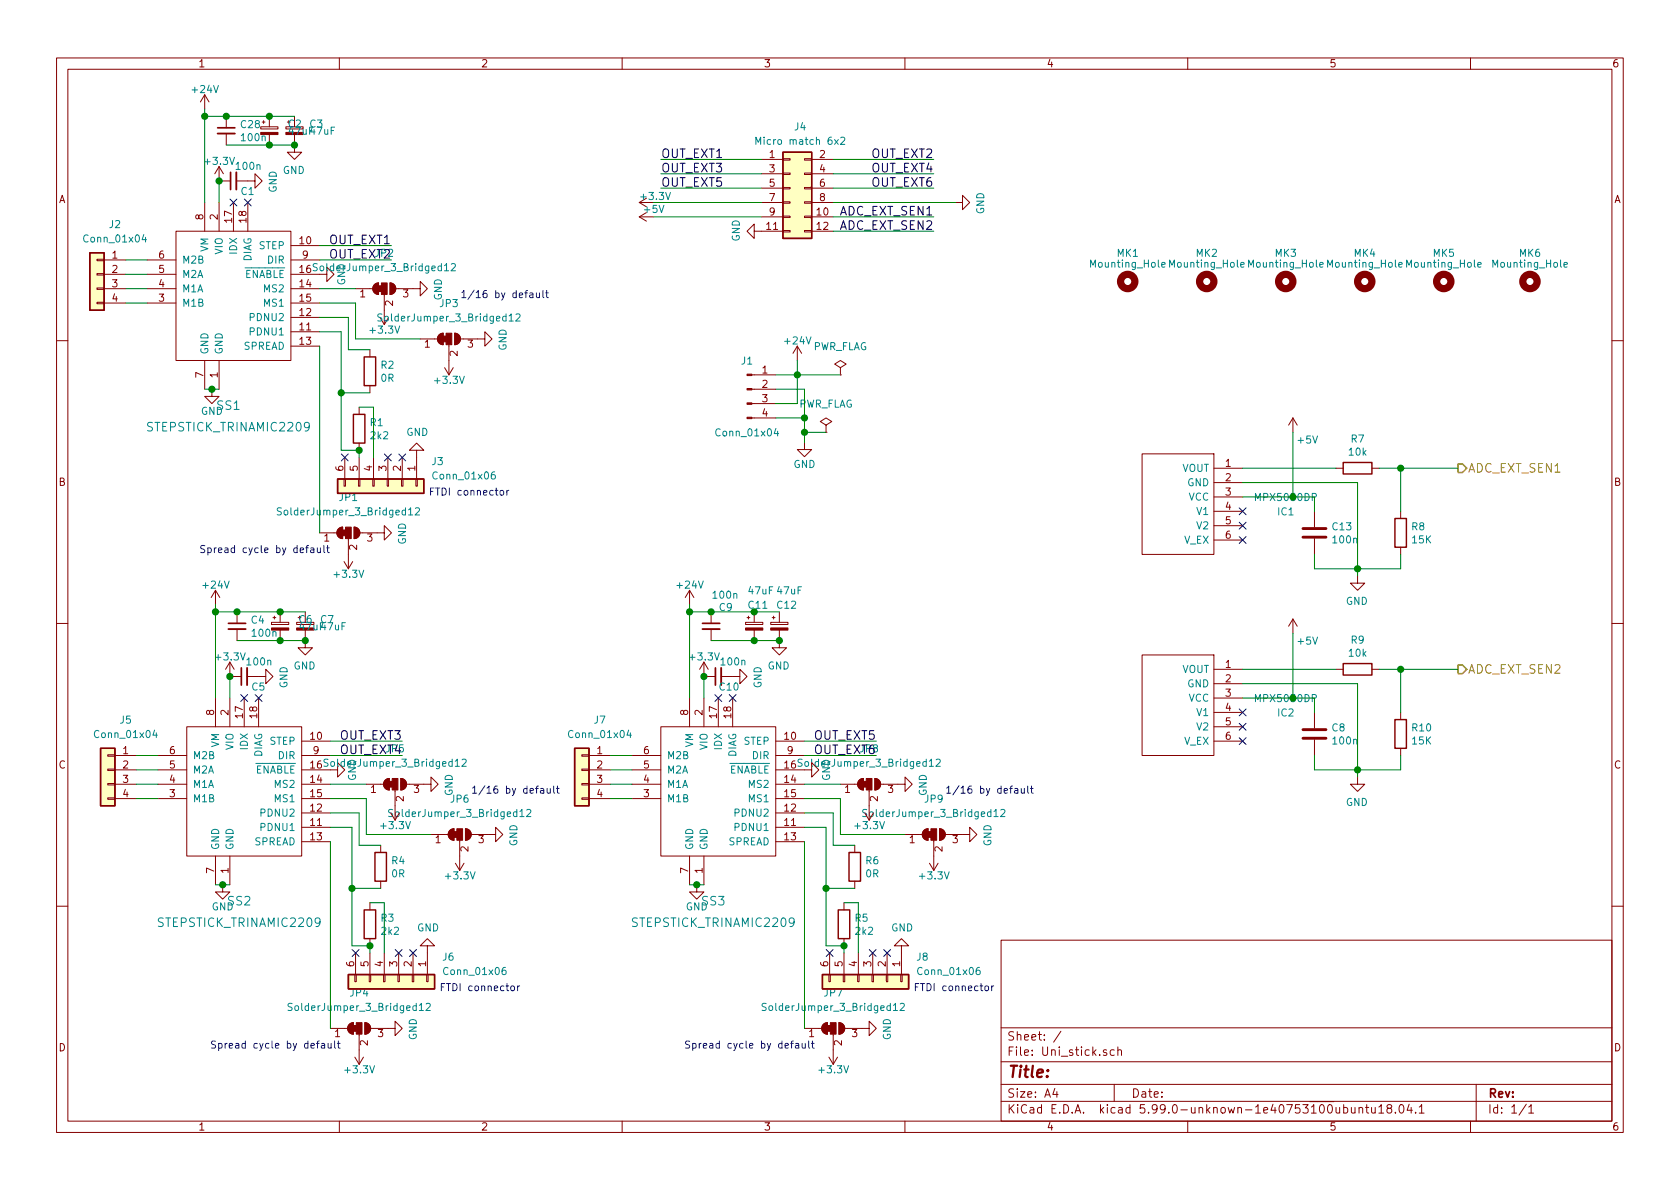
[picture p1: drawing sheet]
<svg xmlns="http://www.w3.org/2000/svg" width="297mm" height="210mm" viewBox="0 0 297 210" stroke-linecap="round" stroke-linejoin="round" font-family="sans-serif">
<defs><g id="words">
<text font-size="2.8" fill="#840000" x="178" y="190.6">Title:</text>
<g font-size="2.1">
<text x="116.8" y="27.9">OUT_EXT1</text>
<text x="154.1" y="27.9">OUT_EXT2</text>
<text x="116.8" y="33">OUT_EXT5</text>
<text x="116.8" y="30.5">OUT_EXT3</text>
<text x="154.1" y="33">OUT_EXT6</text>
<text x="154.1" y="30.5">OUT_EXT4</text>
<text x="148.5" y="40.6">ADC_EXT_SEN2</text>
<text x="148.5" y="38.1">ADC_EXT_SEN1</text>
<text x="58.2" y="45.7">OUT_EXT2</text>
<text x="58.2" y="43.2">OUT_EXT1</text>
<text x="60.2" y="130.8">OUT_EXT3</text>
<text x="144" y="130.8">OUT_EXT5</text>
<text x="60.2" y="133.3">OUT_EXT4</text>
<text x="144" y="133.3">OUT_EXT6</text>
</g>
<g font-size="2.1" fill="#008484">
<text x="26.3" y="76.3">STEPSTICK_TRINAMIC2209</text>
<text x="38.4" y="72.5">SS1</text>
<text x="40.3" y="160.1">SS2</text>
<text x="124.1" y="160.1">SS3</text>
<text x="28.2" y="163.9">STEPSTICK_TRINAMIC2209</text>
<text x="112" y="163.9">STEPSTICK_TRINAMIC2209</text>
</g>
<g font-size="2.1" fill="#848400">
<text x="259.5" y="83.6">ADC_EXT_SEN1</text>
<text x="259.5" y="119.1">ADC_EXT_SEN2</text>
</g>
<g font-size="2.1" fill="#840000">
<text x="178" y="184">Sheet: /</text>
<text x="178" y="186.7">File: Uni_stick.sch</text>
<text x="178" y="196.9">KiCad E.D.A. kicad 5.99.0-unknown-1e40753100ubuntu18.04.1</text>
<text x="178" y="194.1">Size: A4</text>
<text x="200" y="194.1">Date:</text>
<text x="263" y="194.1">Rev:</text>
<text x="263" y="196.9">Id: 1/1</text>
</g>
<g font-size="1.8" fill="#840000">
<text x="35" y="11.9">1</text>
<text x="85" y="11.9">2</text>
<text x="135" y="11.9">3</text>
<text x="185" y="11.9">4</text>
<text x="235" y="11.9">5</text>
<text x="285" y="11.9">6</text>
<text x="136" y="27.9">1</text>
<text x="144.9" y="27.9">2</text>
<text x="10.3" y="35.9">A</text>
<text x="136" y="30.5">3</text>
<text x="136" y="33">5</text>
<text x="136" y="35.6">7</text>
<text x="144.9" y="30.5">4</text>
<text x="144.9" y="33">6</text>
<text x="144.9" y="35.6">8</text>
<text x="285.3" y="35.9">A</text>
<text x="35.9" y="38.8" transform="rotate(-90 35.9 38.8)">8</text>
<text x="38.5" y="38.8" transform="rotate(-90 38.5 38.8)">2</text>
<text x="41" y="39.3" transform="rotate(-90 41 39.3)">17</text>
<text x="43.6" y="39.3" transform="rotate(-90 43.6 39.3)">18</text>
<text x="135.5" y="40.6">11</text>
<text x="136" y="38.1">9</text>
<text x="144.4" y="38.1">10</text>
<text x="144.4" y="40.6">12</text>
<text x="19.8" y="45.7">1</text>
<text x="28.1" y="45.7">6</text>
<text x="53" y="43.2">10</text>
<text x="53.5" y="45.7">9</text>
<text x="19.8" y="48.3">2</text>
<text x="19.8" y="50.8">3</text>
<text x="19.8" y="53.3">4</text>
<text x="28.1" y="53.3">3</text>
<text x="28.1" y="50.8">4</text>
<text x="28.1" y="48.3">5</text>
<text x="53" y="50.8">14</text>
<text x="53" y="53.3">15</text>
<text x="53" y="48.3">16</text>
<text x="63.6" y="52.6">1</text>
<text x="71.3" y="52.6">3</text>
<text x="53" y="58.4">11</text>
<text x="53" y="55.9">12</text>
<text x="69.5" y="54.1" transform="rotate(-90 69.5 54.1)">2</text>
<text x="53" y="61">13</text>
<text x="75.1" y="61.5">1</text>
<text x="80.9" y="63" transform="rotate(-90 80.9 63)">2</text>
<text x="82.7" y="61.5">3</text>
<text x="35.9" y="66.8" transform="rotate(-90 35.9 66.8)">7</text>
<text x="38.5" y="66.8" transform="rotate(-90 38.5 66.8)">1</text>
<text x="134.8" y="66">1</text>
<text x="134.8" y="68.6">2</text>
<text x="134.8" y="71.1">3</text>
<text x="134.8" y="73.7">4</text>
<text x="60.7" y="83.3" transform="rotate(-90 60.7 83.3)">6</text>
<text x="63.2" y="83.3" transform="rotate(-90 63.2 83.3)">5</text>
<text x="65.8" y="83.3" transform="rotate(-90 65.8 83.3)">4</text>
<text x="68.3" y="83.3" transform="rotate(-90 68.3 83.3)">3</text>
<text x="70.9" y="83.3" transform="rotate(-90 70.9 83.3)">2</text>
<text x="73.4" y="83.3" transform="rotate(-90 73.4 83.3)">1</text>
<text x="216.7" y="82.5">1</text>
<text x="10.3" y="85.9">B</text>
<text x="216.7" y="85.1">2</text>
<text x="216.7" y="87.6">3</text>
<text x="285.3" y="85.9">B</text>
<text x="57.3" y="95.8">1</text>
<text x="64.9" y="95.8">3</text>
<text x="216.7" y="90.2">4</text>
<text x="216.7" y="92.7">5</text>
<text x="216.7" y="95.2">6</text>
<text x="63.1" y="97.3" transform="rotate(-90 63.1 97.3)">2</text>
<text x="216.7" y="118.1">1</text>
<text x="216.7" y="120.6">2</text>
<text x="216.7" y="123.2">3</text>
<text x="216.7" y="125.7">4</text>
<text x="37.8" y="126.5" transform="rotate(-90 37.8 126.5)">8</text>
<text x="40.4" y="126.5" transform="rotate(-90 40.4 126.5)">2</text>
<text x="42.9" y="127" transform="rotate(-90 42.9 127)">17</text>
<text x="45.5" y="127" transform="rotate(-90 45.5 127)">18</text>
<text x="54.9" y="130.8">10</text>
<text x="121.7" y="126.5" transform="rotate(-90 121.7 126.5)">8</text>
<text x="124.2" y="126.5" transform="rotate(-90 124.2 126.5)">2</text>
<text x="126.7" y="127" transform="rotate(-90 126.7 127)">17</text>
<text x="129.3" y="127" transform="rotate(-90 129.3 127)">18</text>
<text x="138.7" y="130.8">10</text>
<text x="216.7" y="128.3">5</text>
<text x="216.7" y="130.8">6</text>
<text x="10.3" y="135.9">C</text>
<text x="21.7" y="133.3">1</text>
<text x="21.7" y="135.9">2</text>
<text x="30" y="135.9">5</text>
<text x="30" y="133.3">6</text>
<text x="54.9" y="135.9">16</text>
<text x="55.4" y="133.3">9</text>
<text x="105.6" y="133.3">1</text>
<text x="105.6" y="135.9">2</text>
<text x="113.8" y="135.9">5</text>
<text x="113.8" y="133.3">6</text>
<text x="138.7" y="135.9">16</text>
<text x="139.2" y="133.3">9</text>
<text x="285.3" y="135.9">C</text>
<text x="21.7" y="138.4">3</text>
<text x="21.7" y="141">4</text>
<text x="30" y="141">3</text>
<text x="30" y="138.4">4</text>
<text x="54.9" y="143.5">12</text>
<text x="54.9" y="138.4">14</text>
<text x="54.9" y="141">15</text>
<text x="65.5" y="140.2">1</text>
<text x="71.4" y="141.7" transform="rotate(-90 71.4 141.7)">2</text>
<text x="73.2" y="140.2">3</text>
<text x="105.6" y="138.4">3</text>
<text x="105.6" y="141">4</text>
<text x="113.8" y="141">3</text>
<text x="113.8" y="138.4">4</text>
<text x="138.7" y="143.5">12</text>
<text x="138.7" y="138.4">14</text>
<text x="138.7" y="141">15</text>
<text x="149.4" y="140.2">1</text>
<text x="155.2" y="141.7" transform="rotate(-90 155.2 141.7)">2</text>
<text x="157" y="140.2">3</text>
<text x="54.9" y="146">11</text>
<text x="54.9" y="148.6">13</text>
<text x="69.5" y="144.5">SolderJumper_3_Bridged12</text>
<text x="77" y="149.1">1</text>
<text x="84.6" y="149.1">3</text>
<text x="138.7" y="146">11</text>
<text x="138.7" y="148.6">13</text>
<text x="153.4" y="144.5">SolderJumper_3_Bridged12</text>
<text x="160.8" y="149.1">1</text>
<text x="168.4" y="149.1">3</text>
<text x="37.8" y="154.4" transform="rotate(-90 37.8 154.4)">7</text>
<text x="40.4" y="154.4" transform="rotate(-90 40.4 154.4)">1</text>
<text x="82.8" y="150.6" transform="rotate(-90 82.8 150.6)">2</text>
<text x="121.7" y="154.4" transform="rotate(-90 121.7 154.4)">7</text>
<text x="124.2" y="154.4" transform="rotate(-90 124.2 154.4)">1</text>
<text x="166.6" y="150.6" transform="rotate(-90 166.6 150.6)">2</text>
<text x="62.6" y="170.9" transform="rotate(-90 62.6 170.9)">6</text>
<text x="65.2" y="170.9" transform="rotate(-90 65.2 170.9)">5</text>
<text x="67.7" y="170.9" transform="rotate(-90 67.7 170.9)">4</text>
<text x="70.2" y="170.9" transform="rotate(-90 70.2 170.9)">3</text>
<text x="72.8" y="170.9" transform="rotate(-90 72.8 170.9)">2</text>
<text x="75.3" y="170.9" transform="rotate(-90 75.3 170.9)">1</text>
<text x="146.4" y="170.9" transform="rotate(-90 146.4 170.9)">6</text>
<text x="149" y="170.9" transform="rotate(-90 149 170.9)">5</text>
<text x="151.5" y="170.9" transform="rotate(-90 151.5 170.9)">4</text>
<text x="154.1" y="170.9" transform="rotate(-90 154.1 170.9)">3</text>
<text x="156.6" y="170.9" transform="rotate(-90 156.6 170.9)">2</text>
<text x="159.1" y="170.9" transform="rotate(-90 159.1 170.9)">1</text>
<text x="10.3" y="185.9">D</text>
<text x="59.2" y="183.4">1</text>
<text x="65" y="184.9" transform="rotate(-90 65 184.9)">2</text>
<text x="66.8" y="183.4">3</text>
<text x="143" y="183.4">1</text>
<text x="148.8" y="184.9" transform="rotate(-90 148.8 184.9)">2</text>
<text x="150.6" y="183.4">3</text>
<text x="285.3" y="185.9">D</text>
<text x="35" y="199.9">1</text>
<text x="85" y="199.9">2</text>
<text x="135" y="199.9">3</text>
<text x="185" y="199.9">4</text>
<text x="235" y="199.9">5</text>
<text x="285" y="199.9">6</text>
</g>
<g font-size="1.8" fill="#008484">
<text x="34.1" y="16.4">+24V</text>
<text x="42.6" y="22.6">C28</text>
<text x="51" y="22.5">C2</text>
<text x="51.1" y="23.8">47uF47uF</text>
<text x="54.8" y="22.5">C3</text>
<text x="140.5" y="23.1">J4</text>
<text x="36.4" y="29.1">+3.3V</text>
<text x="42.8" y="25">100n</text>
<text x="134.5" y="25.6">Micro match 6x2</text>
<text x="41.9" y="30">100n</text>
<text x="42.6" y="34.5">C1</text>
<text x="48.9" y="34.1" transform="rotate(-90 48.9 34.1)">GND</text>
<text x="50" y="30.7">GND</text>
<text x="113.5" y="35.4">+3.3V</text>
<text x="19.3" y="40.3">J2</text>
<text x="114" y="37.6">+5V</text>
<text x="174" y="37.9" transform="rotate(-90 174 37.9)">GND</text>
<text x="15.1" y="42.9">Conn_01x04</text>
<text x="32.1" y="46.6">M2B</text>
<text x="36.8" y="44.6" transform="rotate(-90 36.8 44.6)">VM</text>
<text x="39.4" y="45" transform="rotate(-90 39.4 45)">VIO</text>
<text x="41.9" y="44.9" transform="rotate(-90 41.9 44.9)">IDX</text>
<text x="44.4" y="46.3" transform="rotate(-90 44.4 46.3)">DIAG</text>
<text x="45.8" y="44.1">STEP</text>
<text x="47.4" y="46.6">DIR</text>
<text x="56.2" y="47.9">SolderJumper_3_Bridged12</text>
<text x="130.8" y="42.7" transform="rotate(-90 130.8 42.7)">GND</text>
<text x="193" y="47.3">Mounting_Hole</text>
<text x="197.5" y="45.4">MK1</text>
<text x="207" y="47.3">Mounting_Hole</text>
<text x="211.5" y="45.4">MK2</text>
<text x="220.9" y="47.3">Mounting_Hole</text>
<text x="225.5" y="45.4">MK3</text>
<text x="234.9" y="47.3">Mounting_Hole</text>
<text x="239.4" y="45.4">MK4</text>
<text x="248.9" y="47.3">Mounting_Hole</text>
<text x="253.4" y="45.4">MK5</text>
<text x="264.1" y="47.3">Mounting_Hole</text>
<text x="268.6" y="45.4">MK6</text>
<text x="32.1" y="51.7">M1A</text>
<text x="32.1" y="49.1">M2A</text>
<text x="43.1" y="49.1">ENABLE</text>
<text x="46.8" y="51.7">MS2</text>
<text x="61" y="50.5" transform="rotate(-90 61 50.5)">GND</text>
<text x="78.1" y="53.1" transform="rotate(-90 78.1 53.1)">GND</text>
<text x="32.1" y="54.2">M1B</text>
<text x="44.4" y="59.3">PDNU1</text>
<text x="44.4" y="56.8">PDNU2</text>
<text x="46.8" y="54.2">MS1</text>
<text x="65.6" y="59">+3.3V</text>
<text x="67.6" y="56.8">SolderJumper_3_Bridged12</text>
<text x="77.8" y="54.3">JP3</text>
<text x="36.8" y="62.7" transform="rotate(-90 36.8 62.7)">GND</text>
<text x="39.4" y="62.7" transform="rotate(-90 39.4 62.7)">GND</text>
<text x="43" y="61.8">SPREAD</text>
<text x="67.4" y="65.2">R2</text>
<text x="89.6" y="62" transform="rotate(-90 89.6 62)">GND</text>
<text x="131.1" y="64.5">J1</text>
<text x="138.9" y="60.9">+24V</text>
<text x="143.6" y="61.9">PWR_FLAG</text>
<text x="67.4" y="67.5">0R</text>
<text x="77" y="67.9">+3.3V</text>
<text x="35.5" y="73.3">GND</text>
<text x="65.5" y="75.3">R1</text>
<text x="65.6" y="77.7">2k2</text>
<text x="71.8" y="77.1">GND</text>
<text x="126.9" y="77.2">Conn_01x04</text>
<text x="141.1" y="72.1">PWR_FLAG</text>
<text x="76.4" y="82.2">J3</text>
<text x="140.3" y="82.7">GND</text>
<text x="209" y="83.4">VOUT</text>
<text x="229.5" y="78.4">+5V</text>
<text x="238.6" y="80.6">10k</text>
<text x="238.9" y="78.2">R7</text>
<text x="60" y="88.6">JP1</text>
<text x="76.8" y="84.8">Conn_01x06</text>
<text x="209.9" y="86">GND</text>
<text x="210.1" y="88.5">VCC</text>
<text x="49.8" y="91.1">SolderJumper_3_Bridged12</text>
<text x="211.7" y="91.1">V1</text>
<text x="211.7" y="93.6">V2</text>
<text x="226" y="91.1">IC1</text>
<text x="235.6" y="93.8">C13</text>
<text x="249.6" y="93.8">R8</text>
<text x="71.8" y="96.3" transform="rotate(-90 71.8 96.3)">GND</text>
<text x="209.3" y="96.1">V_EX</text>
<text x="235.8" y="96.1">100n</text>
<text x="249.7" y="96.1">15K</text>
<text x="36" y="104.1">+24V</text>
<text x="59.3" y="102.2">+3.3V</text>
<text x="119.8" y="104.1">+24V</text>
<text x="126.2" y="105.9">100n</text>
<text x="132.4" y="107.6">C11</text>
<text x="132.4" y="105.1">47uF 47uF</text>
<text x="137.5" y="107.6">C12</text>
<text x="237.9" y="106.9">GND</text>
<text x="44.4" y="110.3">C4</text>
<text x="44.7" y="112.6">100n</text>
<text x="52.9" y="110.2">C6</text>
<text x="53" y="111.4">47uF47uF</text>
<text x="56.7" y="110.2">C7</text>
<text x="127.2" y="108">C9</text>
<text x="229.5" y="114">+5V</text>
<text x="238.9" y="113.8">R9</text>
<text x="38.3" y="116.8">+3.3V</text>
<text x="43.8" y="117.7">100n</text>
<text x="51.9" y="118.4">GND</text>
<text x="122.1" y="116.8">+3.3V</text>
<text x="127.6" y="117.7">100n</text>
<text x="135.7" y="118.4">GND</text>
<text x="209" y="119">VOUT</text>
<text x="238.6" y="116.1">10k</text>
<text x="44.5" y="122.1">C5</text>
<text x="50.8" y="121.7" transform="rotate(-90 50.8 121.7)">GND</text>
<text x="127.3" y="122.1">C10</text>
<text x="134.6" y="121.7" transform="rotate(-90 134.6 121.7)">GND</text>
<text x="209.9" y="121.5">GND</text>
<text x="210.1" y="124.1">VCC</text>
<text x="17" y="130.5">Conn_01x04</text>
<text x="21.2" y="128">J5</text>
<text x="47.7" y="131.7">STEP</text>
<text x="100.8" y="130.5">Conn_01x04</text>
<text x="105.1" y="128">J7</text>
<text x="131.5" y="131.7">STEP</text>
<text x="209.3" y="131.7">V_EX</text>
<text x="211.7" y="126.6">V1</text>
<text x="211.7" y="129.2">V2</text>
<text x="226" y="126.7">IC2</text>
<text x="235.5" y="129.3">C8</text>
<text x="235.8" y="131.6">100n</text>
<text x="249.7" y="129.3">R10</text>
<text x="249.7" y="131.6">15K</text>
<text x="34" y="136.8">M2A</text>
<text x="34" y="134.2">M2B</text>
<text x="38.7" y="132.2" transform="rotate(-90 38.7 132.2)">VM</text>
<text x="41.3" y="132.6" transform="rotate(-90 41.3 132.6)">VIO</text>
<text x="43.8" y="132.5" transform="rotate(-90 43.8 132.5)">IDX</text>
<text x="45.1" y="136.8">ENABLE</text>
<text x="46.4" y="134" transform="rotate(-90 46.4 134)">DIAG</text>
<text x="49.3" y="134.2">DIR</text>
<text x="58.1" y="135.6">SolderJumper_3_Bridged12</text>
<text x="117.9" y="136.8">M2A</text>
<text x="117.9" y="134.2">M2B</text>
<text x="122.6" y="132.2" transform="rotate(-90 122.6 132.2)">VM</text>
<text x="125.1" y="132.6" transform="rotate(-90 125.1 132.6)">VIO</text>
<text x="127.6" y="132.5" transform="rotate(-90 127.6 132.5)">IDX</text>
<text x="128.9" y="136.8">ENABLE</text>
<text x="130.2" y="134" transform="rotate(-90 130.2 134)">DIAG</text>
<text x="133.1" y="134.2">DIR</text>
<text x="141.9" y="135.6">SolderJumper_3_Bridged12</text>
<text x="34" y="141.9">M1B</text>
<text x="34" y="139.3">M1A</text>
<text x="48.7" y="139.3">MS2</text>
<text x="48.7" y="141.9">MS1</text>
<text x="62.9" y="138.1" transform="rotate(-90 62.9 138.1)">GND</text>
<text x="79.7" y="141.9">JP6</text>
<text x="80" y="140.8" transform="rotate(-90 80 140.8)">GND</text>
<text x="117.9" y="141.9">M1B</text>
<text x="117.9" y="139.3">M1A</text>
<text x="132.5" y="139.3">MS2</text>
<text x="132.5" y="141.9">MS1</text>
<text x="146.8" y="138.1" transform="rotate(-90 146.8 138.1)">GND</text>
<text x="163.5" y="141.9">JP9</text>
<text x="163.8" y="140.8" transform="rotate(-90 163.8 140.8)">GND</text>
<text x="237.9" y="142.5">GND</text>
<text x="45" y="149.5">SPREAD</text>
<text x="46.3" y="146.9">PDNU1</text>
<text x="46.3" y="144.4">PDNU2</text>
<text x="67.5" y="146.6">+3.3V</text>
<text x="91.5" y="149.7" transform="rotate(-90 91.5 149.7)">GND</text>
<text x="128.8" y="149.5">SPREAD</text>
<text x="130.1" y="146.9">PDNU1</text>
<text x="130.1" y="144.4">PDNU2</text>
<text x="151.3" y="146.6">+3.3V</text>
<text x="175.3" y="149.7" transform="rotate(-90 175.3 149.7)">GND</text>
<text x="38.7" y="150.4" transform="rotate(-90 38.7 150.4)">GND</text>
<text x="41.3" y="150.4" transform="rotate(-90 41.3 150.4)">GND</text>
<text x="69.3" y="152.8">R4</text>
<text x="69.3" y="155.1">0R</text>
<text x="78.9" y="155.5">+3.3V</text>
<text x="122.6" y="150.4" transform="rotate(-90 122.6 150.4)">GND</text>
<text x="125.1" y="150.4" transform="rotate(-90 125.1 150.4)">GND</text>
<text x="153.1" y="152.8">R6</text>
<text x="153.1" y="155.1">0R</text>
<text x="162.8" y="155.5">+3.3V</text>
<text x="37.4" y="161">GND</text>
<text x="121.2" y="161">GND</text>
<text x="67.4" y="163">R3</text>
<text x="67.5" y="165.3">2k2</text>
<text x="73.7" y="164.7">GND</text>
<text x="151.2" y="163">R5</text>
<text x="151.3" y="165.3">2k2</text>
<text x="157.5" y="164.7">GND</text>
<text x="78.3" y="169.9">J6</text>
<text x="78.7" y="172.4">Conn_01x06</text>
<text x="162.1" y="169.9">J8</text>
<text x="162.6" y="172.4">Conn_01x06</text>
<text x="51.8" y="178.8">SolderJumper_3_Bridged12</text>
<text x="61.9" y="176.2">JP4</text>
<text x="135.6" y="178.8">SolderJumper_3_Bridged12</text>
<text x="145.7" y="176.2">JP7</text>
<text x="73.7" y="184" transform="rotate(-90 73.7 184)">GND</text>
<text x="157.5" y="184" transform="rotate(-90 157.5 184)">GND</text>
<text x="61.2" y="189.8">+3.3V</text>
<text x="145" y="189.8">+3.3V</text>
</g>
<g font-size="1.8">
<text x="66.4" y="45.4">JP2</text>
<text x="68.3" y="133">JP5</text>
<text x="152.1" y="133">JP8</text>
</g>
<g font-size="1.8" fill="#0000c2">
<text x="84.9" y="52.7">1/16 by default</text>
<text x="77.2" y="87.6">FTDI connector</text>
<text x="38.7" y="97.8">Spread cycle by default</text>
<text x="86.8" y="140.3">1/16 by default</text>
<text x="170.6" y="140.3">1/16 by default</text>
<text x="79.1" y="175.3">FTDI connector</text>
<text x="162.9" y="175.3">FTDI connector</text>
<text x="40.6" y="185.4">Spread cycle by default</text>
<text x="124.4" y="185.4">Spread cycle by default</text>
</g>
<g font-size="1.8" fill="#008400">
<text x="222.2" y="88.6">MPX5050DP</text>
<text x="222.2" y="124.1">MPX5050DP</text>
</g>
</g></defs>
<g fill="none" stroke="#840000" stroke-width=".18">
<path d="M10 10.2h277v190.1h-277zM12 12.2h273v186.1h-273zM36.2 16.8v2.5M36.2 16.8l.8 1.2M36.2 16.8l-.8 1.2M60 10.2v2M110 10.2v2M160 10.2v2M210 10.2v2M260 10.2v2M36.2 35.8v5.1M38.7 29.5v2.5h2.1"/>
<path d="M38.7 35.8v5.1M38.7 29.5l.8 1.2M38.7 29.5l-.7 1.2M40 20.6v2M40 23.6v2M41.3 35.8v5.1M41.8 32h3.3v1.3l1.3-1.3-1.3-1.3v1.3M43.8 35.8v5.1M46.1 22.4h3v.4h-3zM46.4 21.6h.5M46.6 21.3v.5M47.6 20.6v1.8"/>
<path d="M47.6 23.8v1.8M50.5 22.4h3.1v.4h-3.1zM52.1 23.8v3.1h-1.3l1.3 1.3 1.2-1.3h-1.2M52.1 20.6v1.8M113 38.3h2.6M113 35.8l1.3 .8M113 38.3l1.3 .8M114.3 37.6l-1.3 .7M134.6 28.2h3.8M134.6 38.3h3.8M134.6 30.7h3.8M134.6 33.3h3.8"/>
<path d="M134.6 35.8h3.8M138.4 38.2h1.3v.3h-1.3zM138.4 35.7h1.3v.2h-1.3zM138.4 30.6h1.3v.3h-1.3zM138.4 28.1h1.3v.2h-1.3zM138.4 33.1h1.3v.3h-1.3zM142.2 38.2h1.3v.3h-1.3zM142.2 35.7h1.3v.2h-1.3zM142.2 30.6h1.3v.3h-1.3zM142.2 28.1h1.3v.2h-1.3zM142.2 33.1h1.3v.3h-1.3zM143.5 28.2h3.8"/>
<path d="M143.5 38.3h3.8M143.5 30.7h3.8M143.5 33.3h3.8M143.5 35.8h3.8M168.9 35.8h1.3v1.3l1.2-1.3-1.2-1.3v1.3M17.1 53.5h1.3v.2h-1.3zM17.1 50.9h1.3v.3h-1.3zM17.1 45.8h1.3v.3h-1.3zM17.1 48.4h1.3v.2h-1.3zM18.4 51h3.8M18.4 53.6h3.8M18.4 48.5h3.8"/>
<path d="M18.4 46h3.8M26 51h5.1M26 53.6h5.1M26 48.5h5.1M26 46h5.1M31.1 40.9h20.3v22.8h-20.3zM51.4 48.5h6.4v1.3l1.3-1.3-1.3-1.3v1.3M51.4 51h5.1M51.4 43.4h5.1M51.4 58.7h5.1M51.4 56.1h5.1M51.4 53.6h5.1"/>
<path d="M51.4 46h5.1M62.9 51h3M66.2 50.3l.7-.3v2.1a1.02 1.02 0 0 1-.9-.7 1.02 1.02 0 0 1 .2-1.1zM67.9 52.1v5.3M69 50a1.02 1.02 0 0 1 1 1 1.02 1.02 0 0 1-1 1.1zM70 51h4.3v1.3l1.3-1.3-1.3-1.2v1.2M74.3 59.9h3M77.6 59.2l.8-.3v2.1a1.02 1.02 0 0 1-1-.7 1.02 1.02 0 0 1 .2-1.1zM80.4 58.9a1.02 1.02 0 0 1 1 1 1.02 1.02 0 0 1-1 1.1zM81.4 59.9h4.3v1.3l1.3-1.3-1.3-1.2v1.2M133.3 40.9v1.3l-1.2-1.3 1.2-1.3v1.3h5.1M138.4 40.8h1.3v.2h-1.3z"/>
<path d="M142.2 40.8h1.3v.2h-1.3zM143.5 40.9h3.8M10 60.2h2M36.2 63.7v5.1M37.5 68.8v1.3h-1.3l1.3 1.3 1.2-1.3h-1.2M38.7 63.7v5.1M51.4 61.2h5.1M63.5 72v1.3M63.5 78.4v1.2M65.4 61.8v1.3M65.4 68.2v1.3M73.7 79.6h-1.3l1.3-1.2 1.2 1.2h-1.2v5.1"/>
<path d="M78.6 65l.8 1.3M79.4 61v5.3M80.1 65l-.7 1.3M132.9 73.9h4.3M132.9 71.4h4.3M132.9 68.8h4.3M132.9 66.3h4.3M141 61.2l-.8 1.3M141 61.2v2.5M141 61.2l.7 1.3M142.2 78.2v1.3h1.3l-1.3 1.3-1.2-1.3h1.2M146 75.2l1.1-.7-1.1-.6-1 .6 1 .7v1.2"/>
<path d="M146 76.4h.1M148.6 65l1-.6-1-.7-1 .7 1 .6v1.3M148.6 66.3h.1M228.6 73.9l-.8 1.3M228.6 73.9v2.5M228.6 73.9l.8 1.3M285 60.2h2M56.5 94.2h3.1M59.9 93.5l.7-.3v2a1.02 1.02 0 0 1-1-.6 1.02 1.02 0 0 1 .3-1.1zM60.8 84.7h.3v1.3h-.3zM60.8 99.3l.8 1.3M61 80.9v3.8"/>
<path d="M61.6 95.2v5.4M62.4 99.3l-.8 1.3M62.6 93.2v2M62.6 93.2a1.02 1.02 0 0 1 1 1 1.02 1.02 0 0 1-1 1M63.4 84.7h.2v1.3h-.2zM63.5 80.9v3.8M63.6 94.2h4.3v1.3l1.3-1.3-1.3-1.2v1.2M65.9 84.7h.3v1.3h-.3zM66 80.9v3.8M68.5 84.7h.2v1.3h-.2zM68.6 80.9v3.8M71 84.7h.2v1.3h-.2z"/>
<path d="M71.1 80.9v3.8M73.5 84.7h.3v1.3h-.3zM201.9 80.3h12.7v17.7h-12.7zM214.6 82.8h5.1M214.6 85.3h5.1M214.6 87.9h5.1M214.6 90.4h5.1M214.6 93h5.1M214.6 95.5h5.1M232.4 90.4v2.8M232.4 95.2v2.8M236.2 82.8h1.3"/>
<path d="M242.6 82.8h1.2M247.6 90.4v1.3M247.6 96.8v1.2M10 110.2h2M38.1 104.4v2.5M38.1 104.4l.8 1.3M38.1 104.4l-.8 1.3M40.6 117.1v2.5h2.1M40.6 117.1l.8 1.3M40.6 117.1l-.7 1.3M41.9 108.2v2M41.9 111.2v2.1"/>
<path d="M43.7 119.6h3.3v1.3l1.3-1.3-1.3-1.2v1.2M48 110.1h3.1v.3h-3.1zM48.3 109.2h.5M48.5 109v.5M49.5 108.2v1.9M49.5 111.4v1.9M52.5 110.1h3v.3h-3zM54 111.4v3.1h-1.3l1.3 1.3 1.2-1.3h-1.2M54 108.2v1.9M121.9 104.4v2.5M121.9 104.4l.8 1.3M121.9 104.4l-.7 1.3"/>
<path d="M124.5 117.1v2.5h2M124.5 117.1l.7 1.3M124.5 117.1l-.8 1.3M125.7 108.2v2M125.7 111.2v2.1M127.5 119.6h3.3v1.3l1.3-1.3-1.3-1.2v1.2M131.8 110.1h3.1v.3h-3.1zM132.1 109.2h.5M132.3 109v.5M133.3 108.2v1.9M133.3 111.4v1.9M136.3 110.1h3v.3h-3z"/>
<path d="M136.5 109.2h.5M136.8 109v.5M137.8 111.4v3.1h-1.3l1.3 1.3 1.3-1.3h-1.3M137.8 108.2v1.9M201.9 115.8h12.7v17.8h-12.7zM214.6 118.4h5.1M228.6 109.5v2.5M228.6 109.5l-.8 1.2M228.6 109.5l.8 1.2M236.2 118.4h1.3M240 101.8v1.3h-1.2l1.2 1.3 1.3-1.3h-1.3M242.6 118.4h1.2"/>
<path d="M285 110.2h2M19 138.6h1.3v.2h-1.3zM19 133.5h1.3v.2h-1.3zM19 136h1.3v.3h-1.3zM20.3 138.7h3.8M20.3 136.1h3.8M20.3 133.6h3.8M27.9 138.7h5.1M27.9 136.1h5.1M27.9 133.6h5.1M33 128.5h20.3v22.9h-20.3zM38.1 123.4v5.1"/>
<path d="M40.6 123.4v5.1M43.2 123.4v5.1M45.7 123.4v5.1M53.3 136.1h6.4v1.3l1.3-1.3-1.3-1.2v1.2M53.3 131.1h5.1M53.3 138.7h5.1M53.3 133.6h5.1M64.8 138.7h3M68.1 138l.7-.3v2a1.02 1.02 0 0 1-.9-.6 1.02 1.02 0 0 1 .2-1.1zM69.8 139.7v5.3M70.9 137.7a1.02 1.02 0 0 1 1 1 1.02 1.02 0 0 1-1 1zM71.9 138.7h4.3v1.2l1.3-1.2-1.3-1.3v1.3"/>
<path d="M102.9 138.6h1.2v.2h-1.2zM102.9 133.5h1.2v.2h-1.2zM102.9 136h1.2v.3h-1.2zM104.1 138.7h3.8M104.1 136.1h3.8M104.1 133.6h3.8M111.8 138.7h5M111.8 136.1h5M111.8 133.6h5M116.8 128.5h20.4v22.9h-20.4zM121.9 123.4v5.1M124.5 123.4v5.1"/>
<path d="M127 123.4v5.1M129.5 123.4v5.1M137.2 136.1h6.3v1.3l1.3-1.3-1.3-1.2v1.2M137.2 131.1h5M137.2 138.7h5M137.2 133.6h5M148.6 138.7h3M152.7 137.7a1.02 1.02 0 0 0-1.1 1 1.02 1.02 0 0 0 1.1 1M152.7 137.7v2M153.7 139.7v5.3M154.7 137.7a1.02 1.02 0 0 1 1 1 1.02 1.02 0 0 1-1 1zM155.7 138.7h4.3v1.2l1.3-1.2-1.3-1.3v1.3"/>
<path d="M214.6 131.1h5.1M214.6 120.9h5.1M214.6 123.4h5.1M214.6 126h5.1M214.6 128.5h5.1M232.4 126v2.8M232.4 130.8v2.8M240 137.4v1.3h-1.2l1.2 1.2 1.3-1.2h-1.3M247.6 126v1.2M247.6 132.3v1.3M19 141.1h1.3v.2h-1.3zM20.3 141.2h3.8"/>
<path d="M27.9 141.2h5.1M38.1 151.4v5.1M39.4 156.5v1.2h-1.3l1.3 1.3 1.2-1.3h-1.2M40.6 151.4v5.1M53.3 146.3h5.1M53.3 143.8h5.1M53.3 148.8h5.1M53.3 141.2h5.1M65.4 159.6v1.3M67.3 149.5v1.2M67.3 155.8v1.3M76.2 147.6h3"/>
<path d="M79.5 146.9l.8-.3v2a1.02 1.02 0 0 1-1-.6 1.02 1.02 0 0 1 .2-1.1zM80.5 152.6l.8 1.3M81.3 148.6v5.3M82 152.6l-.7 1.3M82.3 146.6a1.02 1.02 0 0 1 1 1 1.02 1.02 0 0 1-1 1zM83.3 147.6h4.3v1.2l1.3-1.2-1.3-1.3v1.3M102.9 141.1h1.2v.2h-1.2zM104.1 141.2h3.8M111.8 141.2h5M121.9 151.4v5.1M123.2 156.5v1.2h-1.3l1.3 1.3 1.3-1.3h-1.3M124.5 151.4v5.1"/>
<path d="M137.2 146.3h5M137.2 143.8h5M137.2 148.8h5M137.2 141.2h5M149.2 159.6v1.3M151.1 149.5v1.2M151.1 155.8v1.3M160 147.6h3.1M163.4 146.9l.7-.3v2a1.02 1.02 0 0 1-1-.6 1.02 1.02 0 0 1 .3-1.1zM164.3 152.6l.8 1.3M165.1 148.6v5.3M165.9 152.6l-.8 1.3"/>
<path d="M166.1 146.6a1.02 1.02 0 0 1 1 1 1.02 1.02 0 0 1-1 1zM167.1 147.6h4.3v1.2l1.3-1.2-1.3-1.3v1.3M10 160.2h2M62.7 172.3h.3v1.3h-.3zM62.9 168.5v3.8M65.3 172.3h.2v1.3h-.2zM65.4 166v1.3M65.4 168.5v3.8M67.8 172.3h.3v1.3h-.3zM67.9 168.5v3.8M70.4 172.3h.2v1.3h-.2zM70.5 168.5v3.8"/>
<path d="M72.9 172.3h.3v1.3h-.3zM73 168.5v3.8M75.4 172.3h.3v1.3h-.3zM75.6 167.3h-1.3l1.3-1.3 1.2 1.3h-1.2v5M146.6 172.3h.2v1.3h-.2zM146.7 168.5v3.8M149.1 172.3h.3v1.3h-.3zM149.2 166v1.3M149.2 168.5v3.8M151.6 172.3h.3v1.3h-.3zM151.8 168.5v3.8M154.2 172.3h.2v1.3h-.2z"/>
<path d="M154.3 168.5v3.8M156.7 172.3h.3v1.3h-.3zM156.8 168.5v3.8M159.3 172.3h.2v1.3h-.2zM159.4 167.3h-1.3l1.3-1.3 1.3 1.3h-1.3v5M177 166.3h108v32h-108zM285 160.2h2M58.4 181.9h3.1M60 198.3v2M61.8 181.1l.7-.3v2.1a1.02 1.02 0 0 1-1-.7 1.02 1.02 0 0 1 .3-1.1zM62.7 186.9l.8 1.3M63.5 182.9v5.3"/>
<path d="M64.3 186.9l-.8 1.3M64.5 180.8a1.02 1.02 0 0 1 1 1.1 1.02 1.02 0 0 1-1 1zM65.5 181.9h4.3v1.2l1.3-1.2-1.3-1.3v1.3M110 198.3v2M142.2 181.9h3.1M145.6 181.1l.7-.3v2.1a1.02 1.02 0 0 1-.9-.7 1.02 1.02 0 0 1 .2-1.1zM146.6 186.9l.7 1.3M147.3 182.9v5.3M148.1 186.9l-.8 1.3M148.3 180.8a1.02 1.02 0 0 1 1.1 1.1 1.02 1.02 0 0 1-1.1 1zM149.4 181.9h4.3v1.2l1.2-1.2-1.2-1.3v1.3M160 198.3v2"/>
<path d="M177 194.8h108M177 191.8h108M177 187.8h108M177 181.8h108M186.5 192.5l-.4 1h1M186.9 193v1M187.6 182.4l-1.3 1.9M195.6 185.7l-.3-.1-.2 .2v.3l.5 .1v.4h-.5M197 191.8v3M197 185.7l-.4-.1-.3 .3v.4l.1 .3h.6M197.6 185.8l.3-.2 .3 .1 .1 .9M197.6 185.1v1.5"/>
<path d="M210 198.3v2M237.6 195.9l.4-.1 .3 .3v.4l-.2 .3h-.5M238.9 195.8l.1 1h.4l.2-.1M239.6 195.8v1M240.3 196l.2-.2 .4 .1v.9M240.3 195.8v1M241.4 195.8h.6M241.6 195.3v1.3l.4 .2M242.5 195.8l.1 1h.3l.2-.1M243.1 195.8v1M243.8 195.8l.4-.5v1.5M243.8 196.8h.8"/>
<path d="M245.5 196l-.3-.3 .1-.2 .2-.2 .4 .1 .2 .2-.1 .2-.6 .2-.2 .3 .1 .4 .2 .1h.3l.3-.3v-.2l-.3-.3M246.7 196.7v.1M247.6 195.4l.1-.1a.81 .81 0 0 1 .6 .7 .81 .81 0 0 1-.3 .8h-.1a.81 .81 0 0 1-.6-.6 .81 .81 0 0 1 .3-.8zM249.1 195.3l-.3 1h.9M249.5 195.8v1M250.3 196.7v.1M250.9 195.8l.5-.5v1.5M250.9 196.8h.9M260 198.3v2M261 191.8v6.5M269.9 195.3l-1.3 1.9M270.3 195.8l.4-.5v1.5"/>
<path d="M270.3 196.8h.8"/>
</g>
<g fill="#840000" stroke="#840000" stroke-width=".18">
<path d="M163.4 146.9l.7-.3v2a1.02 1.02 0 0 1-1-.6 1.02 1.02 0 0 1 .3-1.1z"/>
<path d="M166.1 146.6a1.02 1.02 0 0 1 1 1 1.02 1.02 0 0 1-1 1z"/>
<path d="M164.1 147.1h.5v1h-.5z"/>
<path d="M164.6 146.6h1v2h-1z"/>
<path d="M68.1 138l.7-.3v2a1.02 1.02 0 0 1-.9-.6 1.02 1.02 0 0 1 .2-1.1z"/>
<path d="M70.9 137.7a1.02 1.02 0 0 1 1 1 1.02 1.02 0 0 1-1 1z"/>
<path d="M68.8 138.2h.5v1h-.5z"/>
<path d="M69.3 137.7h1.1v2h-1.1z"/>
<path d="M79.5 146.9l.8-.3v2a1.02 1.02 0 0 1-1-.6 1.02 1.02 0 0 1 .2-1.1z"/>
<path d="M82.3 146.6a1.02 1.02 0 0 1 1 1 1.02 1.02 0 0 1-1 1z"/>
<path d="M80.3 147.1h.5v1h-.5z"/>
<path d="M80.8 146.6h1v2h-1z"/>
<path d="M151.9 138l.8-.3v2a1.02 1.02 0 0 1-1-.6 1.02 1.02 0 0 1 .2-1.1z"/>
<path d="M154.7 137.7a1.02 1.02 0 0 1 1 1 1.02 1.02 0 0 1-1 1z"/>
<path d="M152.7 138.2h.5v1h-.5z"/>
<path d="M153.2 137.7h1v2h-1z"/>
<path d="M61.8 181.1l.7-.3v2.1a1.02 1.02 0 0 1-1-.7 1.02 1.02 0 0 1 .3-1.1z"/>
<path d="M64.5 180.8a1.02 1.02 0 0 1 1 1.1 1.02 1.02 0 0 1-1 1z"/>
<path d="M62.5 181.4h.5v1h-.5z"/>
<path d="M63 180.8h1v2.1h-1z"/>
<path d="M59.9 93.5l.7-.3v2a1.02 1.02 0 0 1-1-.6 1.02 1.02 0 0 1 .3-1.1z"/>
<path d="M62.6 93.2a1.02 1.02 0 0 1 1 1 1.02 1.02 0 0 1-1 1z"/>
<path d="M60.6 93.7h.5v1h-.5z"/>
<path d="M61.1 93.2h1v2h-1z"/>
<path d="M77.6 59.2l.8-.3v2.1a1.02 1.02 0 0 1-1-.7 1.02 1.02 0 0 1 .2-1.1z"/>
<path d="M80.4 58.9a1.02 1.02 0 0 1 1 1 1.02 1.02 0 0 1-1 1.1z"/>
<path d="M78.4 59.4h.5v1h-.5z"/>
<path d="M78.9 58.9h1v2.1h-1z"/>
<path d="M66.2 50.3l.7-.3v2.1a1.02 1.02 0 0 1-.9-.7 1.02 1.02 0 0 1 .2-1.1z"/>
<path d="M69 50a1.02 1.02 0 0 1 1 1 1.02 1.02 0 0 1-1 1.1z"/>
<path d="M66.9 50.5h.5v1.1h-.5z"/>
<path d="M67.4 50h1.1v2.1h-1.1z"/>
<path d="M145.6 181.1l.7-.3v2.1a1.02 1.02 0 0 1-.9-.7 1.02 1.02 0 0 1 .2-1.1z"/>
<path d="M148.3 180.8a1.02 1.02 0 0 1 1.1 1.1 1.02 1.02 0 0 1-1.1 1z"/>
<path d="M146.3 181.4h.5v1h-.5z"/>
<path d="M146.8 180.8h1v2.1h-1z"/>
<path d="M131.8 111h3.1v.4h-3.1z"/>
<path d="M136.3 111h3v.4h-3z"/>
<path d="M50.5 23.4h3.1v.4h-3.1z"/>
<path d="M46.1 23.4h3v.4h-3z"/>
<path d="M52.5 111h3v.4h-3z"/>
<path d="M48 111h3.1v.4h-3.1z"/>
<path d="M132.1 73.8h.8v.2h-.8z"/>
<path d="M132.1 71.2h.8v.3h-.8z"/>
<path d="M132.1 68.7h.8v.3h-.8z"/>
<path d="M132.1 66.2h.8v.2h-.8z"/>
</g>
<g fill="none" stroke="#008484" stroke-width=".18">
<path d="M133.6 25.5v-1.2l.5 .9 .4-.9v1.2M147.6 24.7l.6 .8M148.2 24.7l-.6 .8M148.6 24.4l.5-.1 .3 .3-.8 .9h.8M25.4 41.5l-.3 .9h.8M25.7 42v.8M56.1 46.7l-.5-.1-.2 .3 .1 .3 .5 .2v.4l-.2 .1-.4-.1M67.5 55.6l-.5-.1-.2 .2 .1 .3 .6 .3v.4l-.2 .1-.5-.1M78.6 47l.4-.4v1.3M78.6 47.9h.7M79.8 46.7l.5-.1 .2 .4-.8 .9h.8M90 55.9l.4-.4v1.3"/>
<path d="M90 56.8h.7M91.2 55.6l.5-.1 .3 .4-.8 .9h.8M205.4 46.8l.6-.1v-.2l-.4-.1-.2 .2 .1 .6h.5M219.4 46.8l.6-.1-.1-.2-.3-.1-.2 .2v.6h.5M233.3 46.8l.7-.1-.1-.2-.4-.1-.2 .2 .1 .6h.5M247.3 46.8l.6-.1v-.2l-.4-.1-.2 .2 .1 .6h.5M261.3 46.8l.6-.1-.1-.2-.3-.1-.2 .2v.6h.5M276.5 46.8l.6-.1v-.2l-.4-.1-.2 .2 .1 .6h.5M137.2 75.8l-.3 .9h.8M137.5 76.2v.9M49.7 89.9l-.4-.1-.3 .2 .1 .3 .6 .3v.3l-.2 .2-.5-.1M72.2 90.2l.4-.4v1.3"/>
<path d="M72.2 91.1h.8M73.4 89.9l.5-.1 .3 .4-.8 .9h.8M87.5 83.4l-.4 .1a.86 .86 0 0 0 0 1.2l.4-.1 .1-.4-.3-.3h-.2l-.2 .3M27.3 129.1l-.3 .9h.8M27.6 129.6v.8M58 134.3l-.5-.1-.2 .2v.3l.6 .3 .1 .3-.2 .2h-.5M80.5 134.6l.4-.4v1.3M80.5 135.5h.7M81.7 134.4l.5-.2 .2 .4-.8 .9h.8M111.2 129.1l-.3 .9h.7M111.5 129.6v.8M141.8 134.3l-.5-.1-.1 .2v.3l.5 .3 .1 .3-.2 .2h-.5"/>
<path d="M164.3 134.6l.4-.4v1.3M164.3 135.5h.7M165.5 134.4l.5-.2 .2 .4-.7 .9h.7M69.4 143.2l-.5-.1-.1 .2v.3l.5 .3 .1 .3-.2 .2-.5-.1M91.9 143.5l.4-.4v1.3M91.9 144.4h.7M93.1 143.3l.5-.2 .3 .4-.8 .9h.8M153.2 143.2l-.4-.1-.2 .2v.3l.5 .3 .1 .3-.2 .2-.5-.1M175.7 143.5l.4-.4v1.3M175.7 144.4h.8M177 143.3l.4-.2 .3 .4-.8 .9h.8M51.6 177.5l-.4-.1-.2 .1v.4l.5 .2 .1 .4-.2 .2-.5-.1"/>
<path d="M74.1 177.8l.4-.4v1.3M74.1 178.7h.8M75.4 177.5l.4-.1 .3 .4-.8 .9h.8M89.4 171.1h-.4a.86 .86 0 0 0 0 1.2l.4-.1 .1-.4-.3-.2h-.3l-.1 .2M135.5 177.5l-.5-.1-.2 .1v.4l.5 .2 .2 .4-.3 .2-.5-.1M158 177.8l.3-.4v1.3M158 178.7h.7M159.2 177.5l.5-.1 .2 .4-.8 .9h.8M173.2 171.1h-.4a.86 .86 0 0 0 0 1.2l.4-.1 .1-.4-.2-.2h-.3l-.2 .2"/>
</g>
<g fill="#ffffc2" stroke="#ffffc2" stroke-width=".18">
<path d="M138.4 26.9h5.1v15.3h-5.1z"/>
<path d="M145.4 172.3h15.3v2.6h-15.3z"/>
<path d="M59.7 84.7h15.2v2.5h-15.2z"/>
<path d="M61.6 172.3h15.2v2.6h-15.2z"/>
<path d="M101.6 132.3h2.5v10.2h-2.5z"/>
<path d="M17.8 132.3h2.5v10.2h-2.5z"/>
<path d="M15.9 44.7h2.5v10.2h-2.5z"/>
</g>
<g fill="none" stroke="#840000" stroke-width=".25">
<path d="M138.4 26.9h5.1v15.3h-5.1zM15.9 44.7h2.5v10.2h-2.5zM62.5 73.3h2v5.1h-2zM64.4 63.1h2v5.1h-2zM59.7 84.7h15.2v2.5h-15.2zM237.5 81.8h5.1v2h-5.1zM246.6 91.7h2.1v5.1h-2.1zM237.5 117.3h5.1v2.1h-5.1zM17.8 132.3h2.5v10.2h-2.5zM101.6 132.3h2.5v10.2h-2.5zM246.6 127.2h2.1v5.1h-2.1zM66.3 150.7h2v5.1h-2z"/>
<path d="M150.1 150.7h2v5.1h-2zM61.6 172.3h15.2v2.6h-15.2zM64.4 160.9h2v5.1h-2zM145.4 172.3h15.3v2.6h-15.3zM148.2 160.9h2v5.1h-2z"/>
</g>
<path d="M38.5 23.6h3M41.8 30.5v3M40.4 111.2h3M43.7 118.1v3.1M124.2 111.2h3.1M127.5 118.1v3.1" fill="none" stroke="#840000" stroke-width=".33"/>
<path d="M38.5 22.6h3M40.8 30.5v3M40.4 110.2h3M42.7 118.1v3.1M124.2 110.2h3.1M126.5 118.1v3.1" fill="none" stroke="#840000" stroke-width=".3"/>
<path d="M230.4 95h4M230.4 93.5h4M230.4 130.6h4M230.4 129h4" fill="none" stroke="#840000" stroke-width=".51"/>
<g fill="none" stroke="#840000" stroke-width="1.3">
<circle cx="199.4" cy="49.8" r="1.27"/>
<circle cx="213.4" cy="49.8" r="1.27"/>
<circle cx="227.3" cy="49.8" r="1.27"/>
<circle cx="241.3" cy="49.8" r="1.27"/>
<circle cx="255.3" cy="49.8" r="1.27"/>
<circle cx="270.5" cy="49.8" r="1.27"/>
</g>
<path d="M257.8 82h.8l.7 .8-.7 .8h-.8zM257.8 117.6h.8l.7 .8-.7 .7h-.8z" fill="none" stroke="#848400" stroke-width=".25"/>
<g fill="none" stroke="#0000c2" stroke-width=".18">
<path d="M81.7 51.7l.3-.3v1.2M81.7 52.6h.7M83.8 51.3l-1.1 1.6M84.2 51.7l.4-.3v1.2M84.2 52.6h.7M36.2 96.5h-.5l-.2 .2 .1 .3 .5 .2v.4l-.1 .1h-.5M36.8 96.9h.3l.3 .2-.2 .6h-.4M36.8 96.9v1.2M37.9 96.9v.8M38.3 96.9l-.4 .2M57.7 96.9h.5M57.9 96.5v1l.3 .2"/>
<path d="M76.1 86.9h.4M76.7 86.3h-.6v1.3M83.6 139.4l.3-.4v1.3M85.7 138.9l-1 1.7M86.1 139.4l.4-.4v1.3M167.4 139.4l.3-.4v1.3M169.6 138.9l-1.1 1.7M169.9 139.4l.4-.4v1.3M83.6 140.3h.7M86.1 140.3h.7M167.4 140.3h.7M169.9 140.3h.7"/>
<path d="M78 174.5h.5M78.6 173.9h-.6v1.3M161.8 174.5h.5M162.5 173.9h-.7v1.3M38.1 184.1h-.5l-.2 .2 .1 .3 .6 .3v.3l-.2 .2-.5-.1M38.7 184.6l.3-.1 .3 .2-.2 .6h-.4M38.7 184.5v1.3M39.8 184.5v.9M40.2 184.5l-.4 .2M59.6 184.5h.5M59.8 184.1v1.1l.3 .2M121.9 184.1h-.4l-.2 .1v.4l.5 .2 .1 .3-.2 .3-.5-.1"/>
<path d="M122.5 184.6l.3-.1 .3 .2-.1 .6h-.5M122.5 184.5v1.3M123.6 184.5v.9M124 184.5l-.4 .2M143.5 184.5h.4M143.6 184.1v1.1l.3 .2"/>
</g>
<g fill="none" stroke="#008400" stroke-width=".18">
<path d="M36.2 19.3v16.5M36.2 20.6h15.9M38.7 32v3.8M40 25.6h12.1M115.6 38.3h19M115.6 35.8h19M116.8 33.3h17.8M116.8 28.2h17.8M116.8 30.7h17.8M147.3 33.3h17.8M147.3 38.3h17.8M147.3 28.2h17.8"/>
<path d="M147.3 30.7h17.8M147.3 35.8h21.6M22.2 51h3.8M22.2 53.6h3.8M22.2 46h3.8M22.2 48.5h3.8M56.5 58.7h3.8v20.9h3.2v1.3M56.5 51h6.4M56.5 53.6h6.4v6.3h11.4M56.5 46h12.7M56.5 56.1h5.1v5.7h3.8M56.5 43.4h12.7"/>
<path d="M147.3 40.9h17.8M36.2 68.8h2.5M56.5 61.2v33M60.3 69.5h5.1M63.5 72h2.5v8.9M137.2 68.8h5v9.4M137.2 73.9h5M137.2 66.3h11.4M141 63.7v7.7h-3.8M142.2 76.4h3.8M228.6 76.4v11.5M219.7 87.9h12.7v2.5"/>
<path d="M219.7 82.8h16.5M219.7 85.3h20.3v16.5M232.4 98v2.6h15.2v-2.6M243.8 82.8h14M247.6 82.8v7.6M38.1 108.2h15.9M38.1 106.9v16.5M40.6 119.6v3.8M41.9 113.3h12.1M121.9 108.2h15.9M121.9 106.9v16.5M124.5 119.6v3.8"/>
<path d="M125.7 113.3h12.1M219.7 118.4h16.5M228.6 112v11.4M243.8 118.4h14M247.6 118.4v7.6M24.1 133.6h3.8M24.1 136.1h3.8M24.1 138.7h3.8M58.4 133.6h12.7M58.4 138.7h6.4M58.4 131.1h12.7M107.9 133.6h3.9"/>
<path d="M107.9 136.1h3.9M107.9 138.7h3.9M142.2 133.6h12.7M142.2 138.7h6.4M142.2 131.1h12.7M219.7 123.4h12.7v2.6M219.7 120.9h20.3v16.5M232.4 133.6v2.5h15.2v-2.5M24.1 141.2h3.8M38.1 156.5h2.5M58.4 146.3h3.8v21h3.2v1.2M58.4 143.8h5.1v5.7h3.8"/>
<path d="M58.4 141.2h6.4v6.4h11.4M58.4 148.8v33.1M62.2 157.1h5.1M65.4 159.6h2.5v8.9M107.9 141.2h3.9M121.9 156.5h2.6M142.2 143.8h5.1v5.7h3.8M142.2 146.3h3.8v21h3.2v1.2M142.2 148.8v33.1M142.2 141.2h6.4v6.4h11.4M146 157.1h5.1M149.2 159.6h2.6v8.9"/>
</g>
<g fill="none" stroke="#000084" stroke-width=".18">
<path d="M40.7 35.2l1.2 1.2M41.9 35.2l-1.2 1.2M43.2 35.2l1.2 1.2M44.4 35.2l-1.2 1.2M60.4 80.3l1.2 1.2M61.6 80.3l-1.2 1.2M68 80.3l1.2 1.2M69.2 80.3l-1.2 1.2M70.5 80.3l1.2 1.2M71.7 80.3l-1.2 1.2M219.1 89.8l1.2 1.2M219.1 92.3l1.2 1.3"/>
<path d="M219.1 94.9l1.2 1.2M220.3 89.8l-1.2 1.2M220.3 92.3l-1.2 1.3M220.3 94.9l-1.2 1.2M42.6 122.8l1.2 1.2M43.8 122.8l-1.2 1.2M45.1 122.8l1.2 1.2M46.3 122.8l-1.2 1.2M126.4 122.8l1.2 1.2M127.6 122.8l-1.2 1.2M128.9 122.8l1.2 1.2M130.1 122.8l-1.2 1.2"/>
<path d="M219.1 125.4l1.2 1.2M219.1 130.4l1.2 1.3M219.1 127.9l1.2 1.2M220.3 125.4l-1.2 1.2M220.3 130.4l-1.2 1.3M220.3 127.9l-1.2 1.2M62.3 167.9l1.2 1.2M63.5 167.9l-1.2 1.2M69.9 167.9l1.2 1.2M71.1 167.9l-1.2 1.2M72.4 167.9l1.2 1.2M73.6 167.9l-1.2 1.2"/>
<path d="M146.1 167.9l1.2 1.2M147.3 167.9l-1.2 1.2M153.7 167.9l1.2 1.2M154.9 167.9l-1.2 1.2M156.2 167.9l1.3 1.2M157.5 167.9l-1.3 1.2"/>
</g>
<g fill="#008400" stroke="#008400" stroke-width=".25">
<circle cx="63.5" cy="79.6" r=".51"/>
<circle cx="54" cy="113.3" r=".51"/>
<circle cx="49.5" cy="113.3" r=".51"/>
<circle cx="49.5" cy="108.2" r=".51"/>
<circle cx="40.6" cy="119.6" r=".51"/>
<circle cx="41.9" cy="108.2" r=".51"/>
<circle cx="38.1" cy="108.2" r=".51"/>
<circle cx="40" cy="20.6" r=".51"/>
<circle cx="47.6" cy="20.6" r=".51"/>
<circle cx="38.7" cy="32" r=".51"/>
<circle cx="36.2" cy="20.6" r=".51"/>
<circle cx="37.5" cy="68.8" r=".51"/>
<circle cx="52.1" cy="25.6" r=".51"/>
<circle cx="47.6" cy="25.6" r=".51"/>
<circle cx="62.2" cy="157.1" r=".51"/>
<circle cx="39.4" cy="156.5" r=".51"/>
<circle cx="65.4" cy="167.3" r=".51"/>
<circle cx="60.3" cy="69.5" r=".51"/>
<circle cx="141" cy="66.3" r=".51"/>
<circle cx="142.2" cy="73.9" r=".51"/>
<circle cx="142.2" cy="76.4" r=".51"/>
<circle cx="133.4" cy="108.2" r=".51"/>
<circle cx="125.7" cy="108.2" r=".51"/>
<circle cx="121.9" cy="108.2" r=".51"/>
<circle cx="146.1" cy="157.1" r=".51"/>
<circle cx="124.5" cy="119.6" r=".51"/>
<circle cx="137.8" cy="113.3" r=".51"/>
<circle cx="133.4" cy="113.3" r=".51"/>
<circle cx="149.2" cy="167.3" r=".51"/>
<circle cx="123.2" cy="156.5" r=".51"/>
<circle cx="247.7" cy="82.8" r=".51"/>
<circle cx="240" cy="100.6" r=".51"/>
<circle cx="240" cy="136.1" r=".51"/>
<circle cx="247.7" cy="118.4" r=".51"/>
</g>
<use href="#words"/>
</svg>
